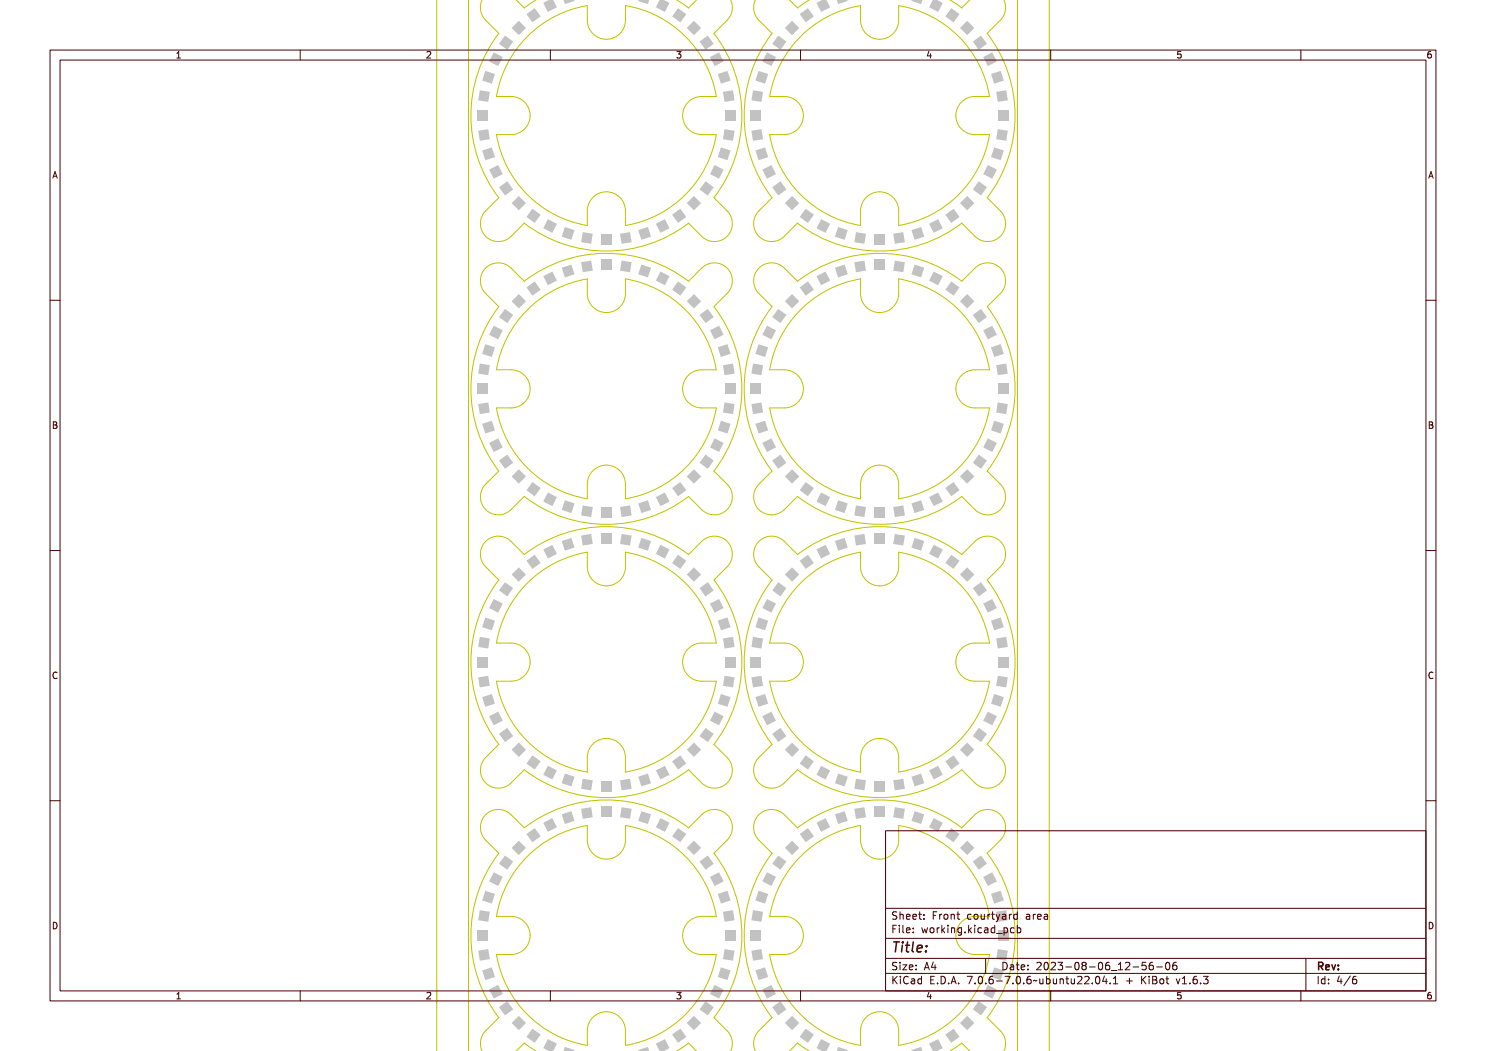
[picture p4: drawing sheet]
<svg xmlns="http://www.w3.org/2000/svg" width="297mm" height="210mm" viewBox="0 0 297 210" stroke-linecap="round" stroke-linejoin="round" font-family="sans-serif">
<defs><g id="words">
<text font-size="2.7" fill="#480000" x="178" y="190.3">Title:</text>
<g font-size="2" fill="#480000">
<text x="178" y="183.7">Sheet: Front courtyard area</text>
<text x="178" y="186.5">File: working.kicad_pcb</text>
<text x="178" y="193.9">Size: A4</text>
<text x="178" y="196.6">KiCad E.D.A. 7.0.6-7.0.6~ubuntu22.04.1 + KiBot v1.6.3</text>
<text x="200" y="193.9">Date: 2023-08-06_12-56-06</text>
<text x="263" y="196.6">Id: 4/6</text>
<text x="263" y="193.9">Rev:</text>
</g>
<g font-size="1.7" fill="#480000">
<text x="35" y="11.7">1</text>
<text x="85" y="11.7">2</text>
<text x="135" y="11.7">3</text>
<text x="185" y="11.7">4</text>
<text x="235" y="11.7">5</text>
<text x="285" y="11.7">6</text>
<text x="10.5" y="35.7">A</text>
<text x="285.5" y="35.7">A</text>
<text x="10.5" y="85.6">B</text>
<text x="285.5" y="85.6">B</text>
<text x="10.5" y="135.7">C</text>
<text x="285.5" y="135.7">C</text>
<text x="10.5" y="185.6">D</text>
<text x="285.5" y="185.6">D</text>
<text x="35" y="199.7">1</text>
<text x="85" y="199.7">2</text>
<text x="135" y="199.7">3</text>
<text x="185" y="199.7">4</text>
<text x="235" y="199.7">5</text>
<text x="285" y="199.7">6</text>
</g>
</g></defs>
<g fill="#c2c2c2">
<path d="M195.6 200.1l1.7 1.1-1.2 1.7-1.7-1.2z" fill-rule="evenodd"/>
<path d="M141 90.8l1.7 1.2-1.2 1.7-1.7-1.2z" fill-rule="evenodd"/>
<path d="M194.4 62.9l1.7-1.2 1.2 1.7-1.7 1.2z" fill-rule="evenodd"/>
<path d="M112.9 209.2l1.9 .6-.6 .3h-1.9z" fill-rule="evenodd"/>
<path d="M190.1 165.5l1.7 1.2-1.2 1.6-1.7-1.2z" fill-rule="evenodd"/>
<path d="M144.8 135l2 .3-.3 2.1-2-.4z" fill-rule="evenodd"/>
<path d="M137.3 95.2l1.4-1.4 1.4 1.4-1.4 1.4z" fill-rule="evenodd"/>
<path d="M100.9 7.1l1.7 1.2-1.2 1.7-1.7-1.2z" fill-rule="evenodd"/>
<path d="M98.7 174.3l1.8 .9-.9 1.8-1.8-.9z" fill-rule="evenodd"/>
<path d="M167.5 154.6l1.9 .6-.6 1.9-1.9-.6z" fill-rule="evenodd"/>
<path d="M135.5 110.8l1.7 1.2-1.2 1.7-1.7-1.2z" fill-rule="evenodd"/>
<path d="M106.4 205.5l1.7 1.2-1.2 1.7-1.7-1.2z" fill-rule="evenodd"/>
<path d="M199.1 18.4l2-.4 .3 2-2 .4z" fill-rule="evenodd"/>
<path d="M124.2 106.7l2 .3-.3 2-2-.3z" fill-rule="evenodd"/>
<path d="M144.9 76.7h2.1v2h-2.1z" fill-rule="evenodd"/>
<path d="M199.6 185.9h2v2h-2z" fill-rule="evenodd"/>
<path d="M120.2 101.4h2v2.1h-2z" fill-rule="evenodd"/>
<path d="M123.9 101.3l2-.3 .3 2-2 .3z" fill-rule="evenodd"/>
<path d="M95.6 80.7l2-.3 .3 2-2 .3z" fill-rule="evenodd"/>
<path d="M151 139.3l1.9-.6 .6 1.9-1.9 .6z" fill-rule="evenodd"/>
<path d="M171.1 155.6l2 .3-.3 2-2-.3z" fill-rule="evenodd"/>
<path d="M158.3 4.2l1.4 1.4-1.4 1.4-1.4-1.4z" fill-rule="evenodd"/>
<path d="M105.2 166.7l1.7-1.2 1.2 1.6-1.7 1.2z" fill-rule="evenodd"/>
<path d="M134.3 206.7l1.7-1.2 1.2 1.7-1.7 1.2z" fill-rule="evenodd"/>
<path d="M158.3 58.8l1.4 1.4-1.4 1.4-1.4-1.4z" fill-rule="evenodd"/>
<path d="M102.3 40.6l1.4-1.4 1.4 1.4-1.4 1.4z" fill-rule="evenodd"/>
<path d="M155.5 116.3l1.7 1.2-1.2 1.7-1.7-1.2z" fill-rule="evenodd"/>
<path d="M112.3 -.1h1.9l.6 .3-1.9 .6z" fill-rule="evenodd"/>
<path d="M137.3 204.4l1.4-1.4 1.4 1.4-1.4 1.5z" fill-rule="evenodd"/>
<path d="M112.3 53.5l1.9-.6 .6 1.9-1.9 .6z" fill-rule="evenodd"/>
<path d="M127.6 100.6l1.9-.6 .6 1.9-1.9 .6z" fill-rule="evenodd"/>
<path d="M106.4 150.9l1.7 1.2-1.2 1.7-1.7-1.2z" fill-rule="evenodd"/>
<path d="M191.9 169.4l1.4-1.4 1.4 1.4-1.4 1.5z" fill-rule="evenodd"/>
<path d="M199.4 80.4l2 .3-.3 2-2-.3z" fill-rule="evenodd"/>
<path d="M144.1 138.7l1.9 .6-.6 1.9-1.9-.6z" fill-rule="evenodd"/>
<path d="M194.4 8.3l1.7-1.2 1.2 1.7-1.7 1.2z" fill-rule="evenodd"/>
<path d="M142.8 196.8l1.8 .9-.9 1.8-1.8-.9z" fill-rule="evenodd"/>
<path d="M95.9 72.7l2 .3-.3 2-2-.3z" fill-rule="evenodd"/>
<path d="M102.3 95.2l1.4-1.4 1.4 1.4-1.4 1.4z" fill-rule="evenodd"/>
<path d="M150 185.9h2.1v2h-2.1z" fill-rule="evenodd"/>
<path d="M102.3 204.4l1.4-1.4 1.4 1.4-1.4 1.5z" fill-rule="evenodd"/>
<path d="M191.9 40.6l1.4-1.4 1.4 1.4-1.4 1.4z" fill-rule="evenodd"/>
<path d="M97.8 143.1l1.8-.9 .9 1.8-1.8 .9z" fill-rule="evenodd"/>
<path d="M143.5 69.4l1.9-.6 .6 1.9-1.9 .6z" fill-rule="evenodd"/>
<path d="M108.6 164.4l1.8-.9 .9 1.8-1.8 .9z" fill-rule="evenodd"/>
<path d="M150 131.3h2.1v2h-2.1z" fill-rule="evenodd"/>
<path d="M190.1 110.8l1.7 1.2-1.2 1.7-1.7-1.2z" fill-rule="evenodd"/>
<path d="M150.5 18l2 .4-.3 2-2-.4z" fill-rule="evenodd"/>
<path d="M150.5 72.7l2 .3-.3 2-2-.3z" fill-rule="evenodd"/>
<path d="M198.1 69.4l1.9-.6 .6 1.9-1.9 .6z" fill-rule="evenodd"/>
<path d="M190.1 1.6l1.7 1.2-1.2 1.7-1.7-1.2z" fill-rule="evenodd"/>
<path d="M102.3 114.8l1.4-1.4 1.4 1.4-1.4 1.4z" fill-rule="evenodd"/>
<path d="M154.3 92l1.7-1.2 1.2 1.7-1.7 1.2z" fill-rule="evenodd"/>
<path d="M171.1 46.4l2 .3-.3 2-2-.3z" fill-rule="evenodd"/>
<path d="M166.9 -.1h1.9l.6 .3-1.9 .6z" fill-rule="evenodd"/>
<path d="M112.9 100l1.9 .6-.6 1.9-1.9-.6z" fill-rule="evenodd"/>
<path d="M155.5 7.1l1.7 1.2-1.2 1.7-1.7-1.2z" fill-rule="evenodd"/>
<path d="M185.7 153.9l1.8-.9 .9 1.8-1.8 .9z" fill-rule="evenodd"/>
<path d="M158.3 148.4l1.4 1.4-1.4 1.4-1.4-1.4z" fill-rule="evenodd"/>
<path d="M144.5 73l2-.3 .3 2-2 .3z" fill-rule="evenodd"/>
<path d="M96.4 193.9l1.9-.6 .6 1.9-1.9 .6z" fill-rule="evenodd"/>
<path d="M174.8 46.8h2v2.1h-2z" fill-rule="evenodd"/>
<path d="M196.5 175.2l1.8-.9 .9 1.8-1.8 .9z" fill-rule="evenodd"/>
<path d="M199.4 189.6l2 .4-.3 2-2-.4z" fill-rule="evenodd"/>
<path d="M112.3 162.7l1.9-.6 .6 1.9-1.9 .7z" fill-rule="evenodd"/>
<path d="M109.5 43.8l1.8 .9-.9 1.8-1.8-.9z" fill-rule="evenodd"/>
<path d="M112.9 154.6l1.9 .6-.6 1.9-1.9-.6z" fill-rule="evenodd"/>
<path d="M95.4 22.1h2v2h-2z" fill-rule="evenodd"/>
<path d="M155.5 61.7l1.7 1.2-1.2 1.7-1.7-1.2z" fill-rule="evenodd"/>
<path d="M152.4 143.1l1.8-.9 .9 1.8-1.8 .9z" fill-rule="evenodd"/>
<path d="M150.2 80.7l2-.3 .3 2-2 .3z" fill-rule="evenodd"/>
<path d="M161 96.3l1.7 1.2-1.2 1.7-1.7-1.2z" fill-rule="evenodd"/>
<path d="M153.3 10.5l1.8 .9-.9 1.8-1.8-.9z" fill-rule="evenodd"/>
<path d="M144.8 80.4l2 .3-.3 2-2-.3z" fill-rule="evenodd"/>
<path d="M141 145.4l1.7 1.2-1.2 1.7-1.7-1.2z" fill-rule="evenodd"/>
<path d="M143.5 124l1.9-.6 .6 1.9-1.9 .6z" fill-rule="evenodd"/>
<path d="M193.3 93.8l1.4 1.4-1.4 1.4-1.4-1.4z" fill-rule="evenodd"/>
<path d="M150 76.7h2.1v2h-2.1z" fill-rule="evenodd"/>
<path d="M144.8 25.8l2 .3-.3 2-2-.3z" fill-rule="evenodd"/>
<path d="M120.2 161.1h2v2.1h-2z" fill-rule="evenodd"/>
<path d="M144.1 193.3l1.9 .6-.6 1.9-1.9-.6z" fill-rule="evenodd"/>
<path d="M174.8 156.1h2v2h-2z" fill-rule="evenodd"/>
<path d="M120.2 106.5h2v2.1h-2z" fill-rule="evenodd"/>
<path d="M142.8 33l1.8 .9-.9 1.8-1.8-.9z" fill-rule="evenodd"/>
<path d="M151 84.7l1.9-.6 .6 1.9-1.9 .6z" fill-rule="evenodd"/>
<path d="M103.7 58.8l1.4 1.4-1.4 1.4-1.4-1.4z" fill-rule="evenodd"/>
<path d="M194.4 172.1l1.7-1.2 1.2 1.7-1.7 1.2z" fill-rule="evenodd"/>
<path d="M97.8 88.5l1.8-.9 .9 1.8-1.8 .9z" fill-rule="evenodd"/>
<path d="M167.5 209.2l1.9 .6-.6 .3h-1.9z" fill-rule="evenodd"/>
<path d="M193.3 4.2l1.4 1.4-1.4 1.4-1.4-1.4z" fill-rule="evenodd"/>
<path d="M97 68.8l1.9 .6-.6 1.9-1.9-.6z" fill-rule="evenodd"/>
<path d="M186.6 108.9l1.8 .9-.9 1.8-1.8-.9z" fill-rule="evenodd"/>
<path d="M199.6 131.3h2v2h-2z" fill-rule="evenodd"/>
<path d="M199.1 127.6l2-.3 .3 2-2 .3z" fill-rule="evenodd"/>
<path d="M109.5 98.4l1.8 .9-.9 1.8-1.8-.9z" fill-rule="evenodd"/>
<path d="M134.3 97.5l1.7-1.2 1.2 1.7-1.7 1.2z" fill-rule="evenodd"/>
<path d="M195.6 145.4l1.7 1.2-1.2 1.7-1.7-1.2z" fill-rule="evenodd"/>
<path d="M198.7 84.1l1.9 .6-.6 1.9-1.9-.6z" fill-rule="evenodd"/>
<path d="M158.3 93.8l1.4 1.4-1.4 1.4-1.4-1.4z" fill-rule="evenodd"/>
<path d="M151.6 178l1.9 .6-.6 2-1.9-.7z" fill-rule="evenodd"/>
<path d="M139.8 172.1l1.7-1.2 1.2 1.7-1.7 1.2z" fill-rule="evenodd"/>
<path d="M199.6 22.1h2v2h-2z" fill-rule="evenodd"/>
<path d="M142.8 142.2l1.8 .9-.9 1.8-1.8-.9z" fill-rule="evenodd"/>
<path d="M190.1 56.2l1.7 1.2-1.2 1.7-1.7-1.2z" fill-rule="evenodd"/>
<path d="M141 36.2l1.7 1.2-1.2 1.7-1.7-1.2z" fill-rule="evenodd"/>
<path d="M151 193.9l1.9-.6 .6 1.9-1.9 .6z" fill-rule="evenodd"/>
<path d="M95.9 127.3l2 .3-.3 2-2-.3z" fill-rule="evenodd"/>
<path d="M124.2 161.3l2 .3-.3 2-2-.3z" fill-rule="evenodd"/>
<path d="M186.6 -.1l1.8 .7-.9 1.8-1.8-.9z" fill-rule="evenodd"/>
<path d="M152.4 88.5l1.8-.9 .9 1.8-1.8 .9z" fill-rule="evenodd"/>
<path d="M106.4 41.7l1.7 1.2-1.2 1.6-1.7-1.1z" fill-rule="evenodd"/>
<path d="M178.8 106.7l2.1 .3-.4 2-2-.3z" fill-rule="evenodd"/>
<path d="M188.9 152.1l1.7-1.2 1.2 1.7-1.7 1.2z" fill-rule="evenodd"/>
<path d="M144.5 127.6l2-.3 .3 2-2 .3z" fill-rule="evenodd"/>
<path d="M99.7 37.4l1.7-1.2 1.2 1.7-1.7 1.2z" fill-rule="evenodd"/>
<path d="M178.8 52.1l2.1 .3-.4 2-2-.3z" fill-rule="evenodd"/>
<path d="M191.9 204.4l1.4-1.4 1.4 1.4-1.4 1.5z" fill-rule="evenodd"/>
<path d="M174.8 106.5h2v2.1h-2z" fill-rule="evenodd"/>
<path d="M116.1 161.6l2.1-.3 .3 2-2 .3z" fill-rule="evenodd"/>
<path d="M198.1 124l1.9-.6 .6 1.9-1.9 .6z" fill-rule="evenodd"/>
<path d="M108.6 109.8l1.8-.9 .9 1.8-1.8 .9z" fill-rule="evenodd"/>
<path d="M144.9 22.1h2.1v2h-2.1z" fill-rule="evenodd"/>
<path d="M174.8 51.9h2v2.1h-2z" fill-rule="evenodd"/>
<path d="M143.5 14.8l1.9-.6 .6 1.9-1.9 .6z" fill-rule="evenodd"/>
<path d="M159.8 2.8l1.7-1.2 1.2 1.7-1.7 1.2z" fill-rule="evenodd"/>
<path d="M178.5 155.9l2-.3 .4 2-2.1 .3z" fill-rule="evenodd"/>
<path d="M132 -.1l1.8 .7-.9 1.8-1.8-.9z" fill-rule="evenodd"/>
<path d="M96.4 84.7l1.9-.6 .6 1.9-1.9 .6z" fill-rule="evenodd"/>
<path d="M174.8 101.4h2v2.1h-2z" fill-rule="evenodd"/>
<path d="M141 200.1l1.7 1.1-1.2 1.7-1.7-1.2z" fill-rule="evenodd"/>
<path d="M127.6 155.2l1.9-.6 .6 1.9-1.9 .6z" fill-rule="evenodd"/>
<path d="M139.8 117.5l1.7-1.2 1.2 1.7-1.7 1.2z" fill-rule="evenodd"/>
<path d="M198.1 14.8l1.9-.6 .6 1.9-1.9 .6z" fill-rule="evenodd"/>
<path d="M95.4 76.7h2v2h-2z" fill-rule="evenodd"/>
<path d="M120.2 51.9h2v2.1h-2z" fill-rule="evenodd"/>
<path d="M164.1 207.6l1.8 .9-.9 1.6-1.8-.7z" fill-rule="evenodd"/>
<path d="M108.6 .6l1.8-.7 .9 1.6-1.8 .9z" fill-rule="evenodd"/>
<path d="M132 108.9l1.8 .9-.9 1.8-1.8-.9z" fill-rule="evenodd"/>
<path d="M182.8 162.1l1.9 .6-.6 2-1.9-.7z" fill-rule="evenodd"/>
<path d="M112.9 45.4l1.9 .6-.6 1.9-1.9-.6z" fill-rule="evenodd"/>
<path d="M161 150.9l1.7 1.2-1.2 1.7-1.7-1.2z" fill-rule="evenodd"/>
<path d="M188.9 42.9l1.7-1.2 1.2 1.7-1.7 1.1z" fill-rule="evenodd"/>
<path d="M182.8 52.9l1.9 .6-.6 1.9-1.9-.6z" fill-rule="evenodd"/>
<path d="M137.3 5.6l1.4-1.4 1.4 1.4-1.4 1.4z" fill-rule="evenodd"/>
<path d="M100.9 61.7l1.7 1.2-1.2 1.7-1.7-1.2z" fill-rule="evenodd"/>
<path d="M186.6 54.3l1.8 .9-.9 1.8-1.8-.9z" fill-rule="evenodd"/>
<path d="M197.4 196.8l1.8 .9-.9 1.8-1.8-.9z" fill-rule="evenodd"/>
<path d="M144.5 182.2l2-.3 .3 2-2 .3z" fill-rule="evenodd"/>
<path d="M163.2 55.2l1.8-.9 .9 1.8-1.8 .9z" fill-rule="evenodd"/>
<path d="M144.5 18.4l2-.4 .3 2-2 .4z" fill-rule="evenodd"/>
<path d="M97.8 33.9l1.8-.9 .9 1.8-1.8 .9z" fill-rule="evenodd"/>
<path d="M100.9 116.3l1.7 1.2-1.2 1.7-1.7-1.2z" fill-rule="evenodd"/>
<path d="M127.6 .2l.6-.3h1.9l-.6 .9z" fill-rule="evenodd"/>
<path d="M131.1 99.3l1.8-.9 .9 1.8-1.8 .9z" fill-rule="evenodd"/>
<path d="M132 54.3l1.8 .9-.9 1.8-1.8-.9z" fill-rule="evenodd"/>
<path d="M182.2 155.2l1.9-.6 .6 1.9-1.9 .6z" fill-rule="evenodd"/>
<path d="M96.4 139.3l1.9-.6 .6 1.9-1.9 .6z" fill-rule="evenodd"/>
<path d="M132 163.5l1.8 .9-.9 1.8-1.8-.9z" fill-rule="evenodd"/>
<path d="M139.8 62.9l1.7-1.2 1.2 1.7-1.7 1.2z" fill-rule="evenodd"/>
<path d="M135.5 1.6l1.7 1.2-1.2 1.7-1.7-1.2z" fill-rule="evenodd"/>
<path d="M188.9 206.7l1.7-1.2 1.2 1.7-1.7 1.2z" fill-rule="evenodd"/>
<path d="M102.3 169.4l1.4-1.4 1.4 1.4-1.4 1.5z" fill-rule="evenodd"/>
<path d="M195.6 90.8l1.7 1.2-1.2 1.7-1.7-1.2z" fill-rule="evenodd"/>
<path d="M116.5 101l2 .3-.3 2-2.1-.3z" fill-rule="evenodd"/>
<path d="M105.2 2.8l1.7-1.2 1.2 1.7-1.7 1.2z" fill-rule="evenodd"/>
<path d="M199.6 76.7h2v2h-2z" fill-rule="evenodd"/>
<path d="M155.5 170.9l1.7 1.2-1.2 1.7-1.7-1.2z" fill-rule="evenodd"/>
<path d="M137.3 114.8l1.4-1.4 1.4 1.4-1.4 1.4z" fill-rule="evenodd"/>
<path d="M150.5 181.9l2 .3-.3 2-2-.3z" fill-rule="evenodd"/>
<path d="M185.7 208.5l1.8-.9 .9 1.8-1.8 .7z" fill-rule="evenodd"/>
<path d="M198.7 29.5l1.9 .6-.6 1.9-1.9-.6z" fill-rule="evenodd"/>
<path d="M116.1 52.4l2.1-.3 .3 2-2 .3z" fill-rule="evenodd"/>
<path d="M163.2 164.4l1.8-.9 .9 1.8-1.8 .9z" fill-rule="evenodd"/>
<path d="M159.8 112l1.7-1.2 1.2 1.7-1.7 1.2z" fill-rule="evenodd"/>
<path d="M150 22.1h2.1v2h-2.1z" fill-rule="evenodd"/>
<path d="M170.8 107l2-.3 .3 2-2 .3z" fill-rule="evenodd"/>
<path d="M144.1 84.1l1.9 .6-.6 1.9-1.9-.6z" fill-rule="evenodd"/>
<path d="M193.3 148.4l1.4 1.4-1.4 1.4-1.4-1.4z" fill-rule="evenodd"/>
<path d="M153.3 119.7l1.8 .9-.9 1.8-1.8-.9z" fill-rule="evenodd"/>
<path d="M102.3 5.6l1.4-1.4 1.4 1.4-1.4 1.4z" fill-rule="evenodd"/>
<path d="M163.2 109.8l1.8-.9 .9 1.8-1.8 .9z" fill-rule="evenodd"/>
<path d="M99.7 92l1.7-1.2 1.2 1.7-1.7 1.2z" fill-rule="evenodd"/>
<path d="M196.5 120.6l1.8-.9 .9 1.8-1.8 .9z" fill-rule="evenodd"/>
<path d="M167.5 100l1.9 .6-.6 1.9-1.9-.6z" fill-rule="evenodd"/>
<path d="M95.4 131.3h2v2h-2z" fill-rule="evenodd"/>
<path d="M198.7 193.3l1.9 .6-.6 1.9-1.9-.6z" fill-rule="evenodd"/>
<path d="M123.9 155.9l2-.3 .3 2-2 .3z" fill-rule="evenodd"/>
<path d="M98.7 10.5l1.8 .9-.9 1.8-1.8-.9z" fill-rule="evenodd"/>
<path d="M178.5 101.3l2-.3 .4 2-2.1 .3z" fill-rule="evenodd"/>
<path d="M137.3 40.6l1.4-1.4 1.4 1.4-1.4 1.4z" fill-rule="evenodd"/>
<path d="M141.9 66l1.8-.9 .9 1.8-1.8 .9z" fill-rule="evenodd"/>
<path d="M98.7 119.7l1.8 .9-.9 1.8-1.8-.9z" fill-rule="evenodd"/>
<path d="M154.3 37.4l1.7-1.2 1.2 1.7-1.7 1.2z" fill-rule="evenodd"/>
<path d="M141.9 11.4l1.8-.9 .9 1.8-1.8 .9z" fill-rule="evenodd"/>
<path d="M182.2 100.6l1.9-.6 .6 1.9-1.9 .6z" fill-rule="evenodd"/>
<path d="M174.8 161.1h2v2.1h-2z" fill-rule="evenodd"/>
<path d="M105.2 112l1.7-1.2 1.2 1.7-1.7 1.2z" fill-rule="evenodd"/>
<path d="M196.5 66l1.8-.9 .9 1.8-1.8 .9z" fill-rule="evenodd"/>
<path d="M137.3 169.4l1.4-1.4 1.4 1.4-1.4 1.5z" fill-rule="evenodd"/>
<path d="M95.6 26.1l2-.3 .3 2-2 .3z" fill-rule="evenodd"/>
<path d="M178.5 46.7l2-.3 .4 2-2.1 .3z" fill-rule="evenodd"/>
<path d="M109.5 207.6l1.8 .9-.9 1.6-1.8-.7z" fill-rule="evenodd"/>
<path d="M198.1 178.6l1.9-.6 .6 1.9-1.9 .7z" fill-rule="evenodd"/>
<path d="M159.8 166.7l1.7-1.2 1.2 1.6-1.7 1.2z" fill-rule="evenodd"/>
<path d="M167.5 45.4l1.9 .6-.6 1.9-1.9-.6z" fill-rule="evenodd"/>
<path d="M166.9 162.7l1.9-.6 .6 1.9-1.9 .7z" fill-rule="evenodd"/>
<path d="M161 41.7l1.7 1.2-1.2 1.6-1.7-1.1z" fill-rule="evenodd"/>
<path d="M166.9 108.1l1.9-.6 .6 1.9-1.9 .6z" fill-rule="evenodd"/>
<path d="M194.4 117.5l1.7-1.2 1.2 1.7-1.7 1.2z" fill-rule="evenodd"/>
<path d="M164.1 153l1.8 .9-.9 1.8-1.8-.9z" fill-rule="evenodd"/>
<path d="M137.3 149.8l1.4-1.4 1.4 1.4-1.4 1.4z" fill-rule="evenodd"/>
<path d="M128.2 107.5l1.9 .6-.6 1.9-1.9-.6z" fill-rule="evenodd"/>
<path d="M150.2 135.3l2-.3 .3 2-2 .4z" fill-rule="evenodd"/>
<path d="M150.5 127.3l2 .3-.3 2-2-.3z" fill-rule="evenodd"/>
<path d="M138.7 58.8l1.4 1.4-1.4 1.4-1.4-1.4z" fill-rule="evenodd"/>
<path d="M109.5 153l1.8 .9-.9 1.8-1.8-.9z" fill-rule="evenodd"/>
<path d="M197.4 33l1.8 .9-.9 1.8-1.8-.9z" fill-rule="evenodd"/>
<path d="M144.1 29.5l1.9 .6-.6 1.9-1.9-.6z" fill-rule="evenodd"/>
<path d="M161 205.5l1.7 1.2-1.2 1.7-1.7-1.2z" fill-rule="evenodd"/>
<path d="M170.8 52.4l2-.3 .3 2-2 .3z" fill-rule="evenodd"/>
<path d="M199.4 25.8l2 .3-.3 2-2-.3z" fill-rule="evenodd"/>
<path d="M198.7 138.7l1.9 .6-.6 1.9-1.9-.6z" fill-rule="evenodd"/>
<path d="M99.7 146.6l1.7-1.2 1.2 1.7-1.7 1.2z" fill-rule="evenodd"/>
<path d="M98.7 65.1l1.8 .9-.9 1.8-1.8-.9z" fill-rule="evenodd"/>
<path d="M164.1 43.8l1.8 .9-.9 1.8-1.8-.9z" fill-rule="evenodd"/>
<path d="M144.8 189.6l2 .4-.3 2-2-.4z" fill-rule="evenodd"/>
<path d="M96.4 30.1l1.9-.6 .6 1.9-1.9 .6z" fill-rule="evenodd"/>
<path d="M97 123.4l1.9 .6-.6 1.9-1.9-.6z" fill-rule="evenodd"/>
<path d="M143.5 178.6l1.9-.6 .6 1.9-1.9 .7z" fill-rule="evenodd"/>
<path d="M127.6 46l1.9-.6 .6 1.9-1.9 .6z" fill-rule="evenodd"/>
<path d="M163.2 .6l1.8-.7 .9 1.6-1.8 .9z" fill-rule="evenodd"/>
<path d="M153.3 174.3l1.8 .9-.9 1.8-1.8-.9z" fill-rule="evenodd"/>
<path d="M142.8 87.6l1.8 .9-.9 1.8-1.8-.9z" fill-rule="evenodd"/>
<path d="M134.3 42.9l1.7-1.2 1.2 1.7-1.7 1.1z" fill-rule="evenodd"/>
<path d="M193.3 113.4l1.4 1.4-1.4 1.4-1.4-1.4z" fill-rule="evenodd"/>
<path d="M106.4 96.3l1.7 1.2-1.2 1.7-1.7-1.2z" fill-rule="evenodd"/>
<path d="M128.2 162.1l1.9 .6-.6 2-1.9-.7z" fill-rule="evenodd"/>
<path d="M112.3 108.1l1.9-.6 .6 1.9-1.9 .6z" fill-rule="evenodd"/>
<path d="M159.8 57.4l1.7-1.2 1.2 1.7-1.7 1.2z" fill-rule="evenodd"/>
<path d="M105.2 57.4l1.7-1.2 1.2 1.7-1.7 1.2z" fill-rule="evenodd"/>
<path d="M166.9 53.5l1.9-.6 .6 1.9-1.9 .6z" fill-rule="evenodd"/>
<path d="M131.1 44.7l1.8-.9 .9 1.8-1.8 .9z" fill-rule="evenodd"/>
<path d="M134.3 152.1l1.7-1.2 1.2 1.7-1.7 1.2z" fill-rule="evenodd"/>
<path d="M199.1 73l2-.3 .3 2-2 .3z" fill-rule="evenodd"/>
<path d="M195.6 36.2l1.7 1.2-1.2 1.7-1.7-1.2z" fill-rule="evenodd"/>
<path d="M135.5 56.2l1.7 1.2-1.2 1.7-1.7-1.2z" fill-rule="evenodd"/>
<path d="M182.2 209.8l1.9-.6 .6 .9h-1.9z" fill-rule="evenodd"/>
<path d="M170.8 161.6l2-.3 .3 2-2 .3z" fill-rule="evenodd"/>
<path d="M99.7 201.2l1.7-1.1 1.2 1.6-1.7 1.2z" fill-rule="evenodd"/>
<path d="M154.3 146.6l1.7-1.2 1.2 1.7-1.7 1.2z" fill-rule="evenodd"/>
<path d="M124.2 52.1l2 .3-.3 2-2-.3z" fill-rule="evenodd"/>
<path d="M158.3 113.4l1.4 1.4-1.4 1.4-1.4-1.4z" fill-rule="evenodd"/>
<path d="M123.9 46.7l2-.3 .3 2-2 .3z" fill-rule="evenodd"/>
<path d="M186.6 163.5l1.8 .9-.9 1.8-1.8-.9z" fill-rule="evenodd"/>
<path d="M171.1 101l2 .3-.3 2-2-.3z" fill-rule="evenodd"/>
<path d="M141.9 175.2l1.8-.9 .9 1.8-1.8 .9z" fill-rule="evenodd"/>
<path d="M156.9 169.4l1.4-1.4 1.4 1.4-1.4 1.5z" fill-rule="evenodd"/>
<path d="M135.5 165.5l1.7 1.2-1.2 1.6-1.7-1.2z" fill-rule="evenodd"/>
<path d="M95.4 185.9h2v2h-2z" fill-rule="evenodd"/>
<path d="M116.5 155.6l2 .3-.3 2-2.1-.3z" fill-rule="evenodd"/>
<path d="M154.3 201.2l1.7-1.1 1.2 1.6-1.7 1.2z" fill-rule="evenodd"/>
<path d="M199.4 135l2 .3-.3 2.1-2-.4z" fill-rule="evenodd"/>
<path d="M108.6 55.2l1.8-.9 .9 1.8-1.8 .9z" fill-rule="evenodd"/>
<path d="M144.9 131.3h2.1v2h-2.1z" fill-rule="evenodd"/>
<path d="M120.2 156.1h2v2h-2z" fill-rule="evenodd"/>
<path d="M152.4 197.7l1.8-.9 .9 1.8-1.8 .9z" fill-rule="evenodd"/>
<path d="M97 14.2l1.9 .6-.6 1.9-1.9-.6z" fill-rule="evenodd"/>
<path d="M131.1 153.9l1.8-.9 .9 1.8-1.8 .9z" fill-rule="evenodd"/>
<path d="M151.6 68.8l1.9 .6-.6 1.9-1.9-.6z" fill-rule="evenodd"/>
<path d="M151.6 123.4l1.9 .6-.6 1.9-1.9-.6z" fill-rule="evenodd"/>
<path d="M150.2 190l2-.4 .3 2-2 .4z" fill-rule="evenodd"/>
<path d="M102.3 149.8l1.4-1.4 1.4 1.4-1.4 1.4z" fill-rule="evenodd"/>
<path d="M182.2 .2l.6-.3h1.9l-.6 .9z" fill-rule="evenodd"/>
<path d="M197.4 87.6l1.8 .9-.9 1.8-1.8-.9z" fill-rule="evenodd"/>
<path d="M127.6 209.8l1.9-.6 .6 .9h-1.9z" fill-rule="evenodd"/>
<path d="M100.9 170.9l1.7 1.2-1.2 1.7-1.7-1.2z" fill-rule="evenodd"/>
<path d="M95.9 181.9l2 .3-.3 2-2-.3z" fill-rule="evenodd"/>
<path d="M116.5 46.4l2 .3-.3 2-2.1-.3z" fill-rule="evenodd"/>
<path d="M131.1 208.5l1.8-.9 .9 1.8-1.8 .7z" fill-rule="evenodd"/>
<path d="M182.8 107.5l1.9 .6-.6 1.9-1.9-.6z" fill-rule="evenodd"/>
<path d="M95.6 190l2-.4 .3 2-2 .4z" fill-rule="evenodd"/>
<path d="M95.9 18l2 .4-.3 2-2-.4z" fill-rule="evenodd"/>
<path d="M95.6 135.3l2-.3 .3 2-2 .4z" fill-rule="evenodd"/>
<path d="M185.7 99.3l1.8-.9 .9 1.8-1.8 .9z" fill-rule="evenodd"/>
<path d="M158.3 39.2l1.4 1.4-1.4 1.4-1.4-1.4z" fill-rule="evenodd"/>
<path d="M128.2 52.9l1.9 .6-.6 1.9-1.9-.6z" fill-rule="evenodd"/>
<path d="M182.2 46l1.9-.6 .6 1.9-1.9 .6z" fill-rule="evenodd"/>
<path d="M185.7 44.7l1.8-.9 .9 1.8-1.8 .9z" fill-rule="evenodd"/>
<path d="M153.3 65.1l1.8 .9-.9 1.8-1.8-.9z" fill-rule="evenodd"/>
<path d="M97.8 197.7l1.8-.9 .9 1.8-1.8 .9z" fill-rule="evenodd"/>
<path d="M150.2 26.1l2-.3 .3 2-2 .3z" fill-rule="evenodd"/>
<path d="M178.8 161.3l2.1 .3-.4 2-2-.3z" fill-rule="evenodd"/>
<path d="M197.4 142.2l1.8 .9-.9 1.8-1.8-.9z" fill-rule="evenodd"/>
<path d="M97 178l1.9 .6-.6 2-1.9-.7z" fill-rule="evenodd"/>
<path d="M116.1 107l2.1-.3 .3 2-2 .3z" fill-rule="evenodd"/>
<path d="M151.6 14.2l1.9 .6-.6 1.9-1.9-.6z" fill-rule="evenodd"/>
<path d="M193.3 58.8l1.4 1.4-1.4 1.4-1.4-1.4z" fill-rule="evenodd"/>
<path d="M144.9 185.9h2.1v2h-2.1z" fill-rule="evenodd"/>
<path d="M158.3 203l1.4 1.4-1.4 1.5-1.4-1.5z" fill-rule="evenodd"/>
<path d="M196.5 11.4l1.8-.9 .9 1.8-1.8 .9z" fill-rule="evenodd"/>
<path d="M141.9 120.6l1.8-.9 .9 1.8-1.8 .9z" fill-rule="evenodd"/>
<path d="M164.1 98.4l1.8 .9-.9 1.8-1.8-.9z" fill-rule="evenodd"/>
<path d="M151 30.1l1.9-.6 .6 1.9-1.9 .6z" fill-rule="evenodd"/>
<path d="M120.2 46.8h2v2.1h-2z" fill-rule="evenodd"/>
<path d="M139.8 8.3l1.7-1.2 1.2 1.7-1.7 1.2z" fill-rule="evenodd"/>
<path d="M152.4 33.9l1.8-.9 .9 1.8-1.8 .9z" fill-rule="evenodd"/>
<path d="M188.9 97.5l1.7-1.2 1.2 1.7-1.7 1.2z" fill-rule="evenodd"/>
</g>
<g fill="none" stroke="#c2c200" stroke-width=".2">
<path d="M87.3 -.1v210.2M93.6 -.1v210.2M96.4 0a3.5 3.5 0 0 0 .7 4l2.6 2.7a27 27 0 0 0 0 32.8l-2.6 2.6a3.6 3.6 0 0 0 0 5.1 3.6 3.6 0 0 0 5 0l2.7-2.6a27 27 0 0 0 32.8 0l2.6 2.6a3.6 3.6 0 0 0 5.1 0 3.6 3.6 0 0 0 0-5.1l-2.6-2.6a27 27 0 0 0 0-32.8l2.6-2.7a3.6 3.6 0 0 0 .7-4M103.1 -.1l1.7 1.7 2.4-1.6M139.3 -.1l-1.7 1.7-2.4-1.6M151 0a3.5 3.5 0 0 0 .7 4l2.6 2.7a27 27 0 0 0 0 32.8l-2.6 2.6a3.6 3.6 0 0 0 0 5.1 3.6 3.6 0 0 0 5.1 0l2.6-2.6a27 27 0 0 0 32.8 0l2.7 2.6a3.6 3.6 0 0 0 5 0 3.6 3.6 0 0 0 0-5.1l-2.6-2.6a27 27 0 0 0 0-32.8l2.6-2.7a3.6 3.6 0 0 0 .7-4M157.7 -.1l1.7 1.7 2.4-1.6M193.9 -.1l-1.7 1.7-2.4-1.6M203.4 -.1v210.2M209.7 -.1v210.2M106 6.7a22.1 22.1 0 0 1 11.4-5.6v2.9a3.8 3.8 0 0 0 3.8 3.8 3.8 3.8 0 0 0 3.8-3.8v-2.9a22.1 22.1 0 0 1 18.2 18.2h-3a3.8 3.8 0 0 0-3.8 3.8 3.8 3.8 0 0 0 3.8 3.8h3a22.1 22.1 0 0 1-18.2 18.2v-3a3.8 3.8 0 0 0-3.8-3.8 3.8 3.8 0 0 0-3.8 3.8v3a22.1 22.1 0 0 1-18.2-18.2h2.9a3.8 3.8 0 0 0 3.9-3.8 3.8 3.8 0 0 0-3.9-3.8h-2.9a22.1 22.1 0 0 1 6.8-12.6zM160.6 6.7a22.1 22.1 0 0 1 11.4-5.6v2.9a3.8 3.8 0 0 0 3.8 3.8 3.8 3.8 0 0 0 3.8-3.8v-2.9a22.1 22.1 0 0 1 18.2 18.2h-2.9a3.8 3.8 0 0 0-3.9 3.8 3.8 3.8 0 0 0 3.9 3.8h2.9a22.1 22.1 0 0 1-18.2 18.2v-3a3.8 3.8 0 0 0-3.8-3.8 3.8 3.8 0 0 0-3.8 3.8v3a22.1 22.1 0 0 1-18.2-18.2h3a3.8 3.8 0 0 0 3.8-3.8 3.8 3.8 0 0 0-3.8-3.8h-3a22.1 22.1 0 0 1 6.8-12.6z"/>
<path d="M97.1 53.6a3.6 3.6 0 0 1 5 0l2.7 2.6a27 27 0 0 1 32.8 0l2.6-2.6a3.6 3.6 0 0 1 5.1 0 3.6 3.6 0 0 1 0 5l-2.6 2.7a27 27 0 0 1 0 32.8l2.6 2.6a3.6 3.6 0 0 1 0 5.1 3.6 3.6 0 0 1-5.1 0l-2.6-2.6a27 27 0 0 1-32.8 0l-2.7 2.6a3.6 3.6 0 0 1-5 0 3.6 3.6 0 0 1 0-5.1l2.6-2.6a27 27 0 0 1 0-32.8l-2.6-2.7a3.6 3.6 0 0 1 0-5zM151.7 53.6a3.6 3.6 0 0 1 5.1 0l2.6 2.6a27 27 0 0 1 32.8 0l2.7-2.6a3.6 3.6 0 0 1 5 0 3.6 3.6 0 0 1 0 5l-2.6 2.7a27 27 0 0 1 0 32.8l2.6 2.6a3.6 3.6 0 0 1 0 5.1 3.6 3.6 0 0 1-5 0l-2.7-2.6a27 27 0 0 1-32.8 0l-2.6 2.6a3.6 3.6 0 0 1-5.1 0 3.6 3.6 0 0 1 0-5.1l2.6-2.6a27 27 0 0 1 0-32.8l-2.6-2.7a3.6 3.6 0 0 1 0-5zM106 61.3a22.1 22.1 0 0 1 11.4-5.6v2.9a3.8 3.8 0 0 0 3.8 3.9 3.8 3.8 0 0 0 3.8-3.9v-2.9a22.1 22.1 0 0 1 18.2 18.2h-3a3.8 3.8 0 0 0-3.8 3.8 3.8 3.8 0 0 0 3.8 3.8h3a22.1 22.1 0 0 1-18.2 18.2v-3a3.8 3.8 0 0 0-3.8-3.8 3.8 3.8 0 0 0-3.8 3.8v3a22.1 22.1 0 0 1-18.2-18.2h2.9a3.8 3.8 0 0 0 3.9-3.8 3.8 3.8 0 0 0-3.9-3.8h-2.9a22.1 22.1 0 0 1 6.8-12.6zM159.5 62.5a22.1 22.1 0 0 1 12.5-6.8v2.9a3.8 3.8 0 0 0 3.8 3.9 3.8 3.8 0 0 0 3.8-3.9v-2.9a22.1 22.1 0 0 1 18.2 18.2h-2.9a3.8 3.8 0 0 0-3.9 3.8 3.8 3.8 0 0 0 3.9 3.8h2.9a22.1 22.1 0 0 1-18.2 18.2v-3a3.8 3.8 0 0 0-3.8-3.8 3.8 3.8 0 0 0-3.8 3.8v3a22.1 22.1 0 0 1-18.2-18.2h3a3.8 3.8 0 0 0 3.8-3.8 3.8 3.8 0 0 0-3.8-3.8h-3a22.1 22.1 0 0 1 5.7-11.4zM97.1 108.2a3.6 3.6 0 0 1 5 0l2.7 2.6a27 27 0 0 1 32.8 0l2.6-2.6a3.6 3.6 0 0 1 5.1 0 3.6 3.6 0 0 1 0 5.1l-2.6 2.6a27 27 0 0 1 0 32.8l2.6 2.7a3.6 3.6 0 0 1 0 5 3.6 3.6 0 0 1-5.1 0l-2.6-2.6a27 27 0 0 1-32.8 0l-2.7 2.6a3.6 3.6 0 0 1-5 0 3.6 3.6 0 0 1 0-5l2.6-2.7a27 27 0 0 1 0-32.8l-2.6-2.6a3.6 3.6 0 0 1 0-5.1zM104.8 117.1a22.1 22.1 0 0 1 12.6-6.8v3a3.8 3.8 0 0 0 3.8 3.8 3.8 3.8 0 0 0 3.8-3.8v-3a22.1 22.1 0 0 1 18.2 18.2h-3a3.8 3.8 0 0 0-3.8 3.8 3.8 3.8 0 0 0 3.8 3.8h3a22.1 22.1 0 0 1-18.2 18.2v-2.9a3.8 3.8 0 0 0-3.8-3.9 3.8 3.8 0 0 0-3.8 3.9v2.9a22.1 22.1 0 0 1-18.2-18.2h2.9a3.8 3.8 0 0 0 3.9-3.8 3.8 3.8 0 0 0-3.9-3.8h-2.9a22.1 22.1 0 0 1 5.6-11.4zM151.7 108.2a3.6 3.6 0 0 1 5.1 0l2.6 2.6a27 27 0 0 1 32.8 0l2.7-2.6a3.6 3.6 0 0 1 5 0 3.6 3.6 0 0 1 0 5.1l-2.6 2.6a27 27 0 0 1 0 32.8l2.6 2.7a3.6 3.6 0 0 1 0 5 3.6 3.6 0 0 1-5 0l-2.7-2.6a27 27 0 0 1-32.8 0l-2.6 2.6a3.6 3.6 0 0 1-5.1 0 3.6 3.6 0 0 1 0-5l2.6-2.7a27 27 0 0 1 0-32.8l-2.6-2.6a3.6 3.6 0 0 1 0-5.1zM159.5 117.1a22.1 22.1 0 0 1 12.5-6.8v3a3.8 3.8 0 0 0 3.8 3.8 3.8 3.8 0 0 0 3.8-3.8v-3a22.1 22.1 0 0 1 18.2 18.2h-2.9a3.8 3.8 0 0 0-3.9 3.8 3.8 3.8 0 0 0 3.9 3.8h2.9a22.1 22.1 0 0 1-18.2 18.2v-2.9a3.8 3.8 0 0 0-3.8-3.9 3.8 3.8 0 0 0-3.8 3.9v2.9a22.1 22.1 0 0 1-18.2-18.2h3a3.8 3.8 0 0 0 3.8-3.8 3.8 3.8 0 0 0-3.8-3.8h-3a22.1 22.1 0 0 1 5.7-11.4zM106 170.6a22.1 22.1 0 0 1 11.4-5.7v3a3.8 3.8 0 0 0 3.8 3.8 3.8 3.8 0 0 0 3.8-3.8v-3a22.1 22.1 0 0 1 18.2 18.2h-3a3.8 3.8 0 0 0-3.8 3.8 3.8 3.8 0 0 0 3.8 3.8h3a22.1 22.1 0 0 1-18.2 18.2v-2.9a3.8 3.8 0 0 0-3.8-3.8 3.8 3.8 0 0 0-3.8 3.8v2.9a22.1 22.1 0 0 1-18.2-18.2h2.9a3.8 3.8 0 0 0 3.9-3.8 3.8 3.8 0 0 0-3.9-3.8h-2.9a22.1 22.1 0 0 1 6.8-12.5zM194.9 183.1a3.8 3.8 0 0 0-3.9 3.8 3.8 3.8 0 0 0 3.9 3.8h2.9a22.1 22.1 0 0 1-18.2 18.2v-2.9a3.8 3.8 0 0 0-3.8-3.8 3.8 3.8 0 0 0-3.8 3.8v2.9a22.1 22.1 0 0 1-18.2-18.2h3a3.8 3.8 0 0 0 3.8-3.8 3.8 3.8 0 0 0-3.8-3.8h-3a22.1 22.1 0 0 1 18.2-18.2v3a3.8 3.8 0 0 0 3.8 3.8 3.8 3.8 0 0 0 3.8-3.8v-3a22.1 22.1 0 0 1 18.2 18.2M96.4 210.1a3.5 3.5 0 0 1 .7-4.1l2.6-2.7a27 27 0 0 1 0-32.8l-2.6-2.6a3.6 3.6 0 0 1 0-5.1 3.6 3.6 0 0 1 5 0l2.7 2.6a27 27 0 0 1 32.8 0l2.6-2.6a3.6 3.6 0 0 1 5.1 0 3.6 3.6 0 0 1 0 5.1l-2.6 2.6a27 27 0 0 1 0 32.8l2.6 2.7a3.6 3.6 0 0 1 .7 4.1M103.1 210.1l1.7-1.7 2.4 1.7"/>
<path d="M135.2 210.1l2.4-1.7 1.7 1.7M151 210.1a3.5 3.5 0 0 1 .7-4.1l2.6-2.7a27 27 0 0 1 0-32.8l-2.6-2.6a3.6 3.6 0 0 1 0-5.1 3.6 3.6 0 0 1 5.1 0l2.6 2.6a27 27 0 0 1 32.8 0l2.7-2.6a3.6 3.6 0 0 1 5 0 3.6 3.6 0 0 1 0 5.1l-2.6 2.6a27 27 0 0 1 0 32.8l2.6 2.7a3.6 3.6 0 0 1 .7 4.1M157.7 210.1l1.7-1.7 2.4 1.7M189.8 210.1l2.4-1.7 1.7 1.7"/>
</g>
<g fill="none" stroke="#480000" stroke-width=".2">
<path d="M10 10h277v190h-277zM12 12h273v186h-273zM60 10v2M110 10v2M160 10v2M210 10v2M260 10v2M10 60h2M285 60h2M10 110h2M285 110h2M10 160h2"/>
<path d="M285 160h2M177 166h108v32h-108zM60 198v2M110 198v2M160 198v2M177 181.5h108M177 187.5h108M177 191.5h108M177 194.5h108M178.1 195.2h.2v.6l.6-.6h.3l-.6 .6 .6 .8h-.2l-.5-.7-.2 .2v.5h-.2zM178.2 185h.9v.2h-.7v.4h.6v.2h-.6v.7h-.2zM178.3 182.4l.5-.1h.2v.2a.31 .31 0 0 0-.5-.1 .31 .31 0 0 0 0 .5 .5 .5 0 0 1 .6 .6 .5 .5 0 0 1-.8 .2l-.1-.2a.34 .34 0 0 0 .4 .1 .34 .34 0 0 0 .1-.5 .47 .47 0 0 1-.5-.2 .47 .47 0 0 1 .1-.5z"/>
<path d="M178.3 192.5l.5-.1h.2v.2a.31 .31 0 0 0-.5-.1 .31 .31 0 0 0 0 .5 .5 .5 0 0 1 .6 .6 .5 .5 0 0 1-.8 .2l-.1-.2a.34 .34 0 0 0 .4 .1 .34 .34 0 0 0 .1-.5 .47 .47 0 0 1-.5-.2 .47 .47 0 0 1 .1-.5zM179.4 182.2h.2v.6a.35 .35 0 0 1 .4-.1 .35 .35 0 0 1 .2 .4v.6h-.2v-.8h-.4v.8h-.2zM179.5 185.4h.4v.9h.4v.2h-.9v-.2h.3v-.8h-.2zM179.5 192.8h.4v.9h.4v.1h-.9v-.1h.3v-.8h-.2zM179.5 195.6h.4v.9h.4v.1h-.9v-.1h.3v-.8h-.2zM179.7 184.9h.2v.3h-.2zM179.7 192.3h.2v.3h-.2zM179.7 195.1h.2v.3h-.2zM180.6 184.9h.4v1.3l.4 .1v.2l-.5-.2v-1.2h-.3zM180.6 192.8h.8l-.6 .9h.6v.1h-.8l.6-.9h-.6zM180.7 182.8l.1-.1a.49 .49 0 0 1 .5 0 .49 .49 0 0 1 .2 .5h-.8a.42 .42 0 0 0 .3 .4 .42 .42 0 0 0 .4-.1 .47 .47 0 0 1-.4 .3 .47 .47 0 0 1-.4-.3zM180.7 195.4a.4 .4 0 0 1 .4-.3 .4 .4 0 0 1 .4 .3 .56 .56 0 0 0-.8 .4 .56 .56 0 0 0 .5 .7l.3-.1a.43 .43 0 0 1-.5 .3 .43 .43 0 0 1-.4-.4v-.6z"/>
<path d="M180.8 182.9l.4-.1 .1 .3h-.6zM181.8 195.6l.3-.1a.43 .43 0 0 1 .5 .5v.6h-.1v-.1a.38 .38 0 0 1-.5 .2 .38 .38 0 0 1-.2-.5 .38 .38 0 0 1 .4-.2h.3a.35 .35 0 0 0-.3-.4 .35 .35 0 0 0-.4 .2zM181.9 182.8l.1-.1a.49 .49 0 0 1 .5 0 .49 .49 0 0 1 .2 .5h-.8a.42 .42 0 0 0 .3 .4 .42 .42 0 0 0 .5-.1 .47 .47 0 0 1-.5 .3 .47 .47 0 0 1-.4-.3zM181.9 185.5l.1-.1a.49 .49 0 0 1 .5 0 .49 .49 0 0 1 .2 .5h-.8a.42 .42 0 0 0 .3 .4 .42 .42 0 0 0 .5-.1 .47 .47 0 0 1-.5 .3 .47 .47 0 0 1-.4-.3zM181.9 192.9l.1-.1a.49 .49 0 0 1 .5 0 .49 .49 0 0 1 .2 .5h-.8a.42 .42 0 0 0 .3 .4 .42 .42 0 0 0 .5-.1 .47 .47 0 0 1-.5 .3 .47 .47 0 0 1-.4-.3zM182 196.2l.5-.1a.31 .31 0 0 1-.2 .4 .31 .31 0 0 1-.4-.1zM182 182.9l.4-.1 .1 .3h-.6zM182 185.6l.4-.1 .1 .3h-.6zM182 193l.4-.1 .1 .3h-.6zM183 195.7l.4-.2 .2 .2v-.6h.2v1.5h-.2v-.1a.42 .42 0 0 1-.5 .1 .42 .42 0 0 1-.2-.5zM183.2 195.8l.1-.1a.4 .4 0 0 1 .3 .4 .4 .4 0 0 1-.3 .4l-.2-.2zM183.2 182.3h.2v.4h.4v.1h-.4v.7l.4 .1v.1h-.4l-.1-.1-.1-.8h-.3v-.1h.3z"/>
<path d="M183.3 185.4h.2v.3h-.2zM183.3 186.2h.2v.3h-.2zM183.3 192.8h.2v.3h-.2zM183.3 193.6h.2v.2h-.2zM184.5 182.7h.2v.3h-.2zM184.5 183.5h.2v.2h-.2zM185.2 185.4h.2l.2 .8 .1-.5h.2l.2 .5 .1-.8h.2l-.2 1.1h-.2l-.2-.7-.2 .7h-.1zM185.4 195.2h.9v.2h-.7v.4h.6v.2h-.6v.5h.7v.1h-.9zM185.7 192.4h.2l.5 1.4h-.2l-.1-.3h-.5l-.1 .3h-.2zM185.8 192.6l.2 .7h-.4zM186.6 182.3h.9v.2h-.7v.4h.6v.2h-.6v.6h-.2zM186.8 185.6l.1-.1a.39 .39 0 0 1 .4 .4 .39 .39 0 0 1-.4 .4l-.1-.2z"/>
<path d="M186.9 196.4h.2v.2h-.2zM187.1 192.4h.2v.9h.2v.2h-.2v.3h-.2v-.3h-.6zM187.1 192.6v.7h-.4zM187.8 195.2a.76 .76 0 0 1 .9 .7 .76 .76 0 0 1-.9 .7zM188 195.4a.57 .57 0 0 1 .5 .5 .57 .57 0 0 1-.5 .6zM188 182.7h.2v.2v-.1a.29 .29 0 0 1 .3-.2 .29 .29 0 0 1 .3 .3 .37 .37 0 0 0-.5-.1 .37 .37 0 0 0-.1 .4v.5h-.2zM188 185.4h.2v.2v-.1a.29 .29 0 0 1 .3-.2 .29 .29 0 0 1 .3 .3 .37 .37 0 0 0-.5-.1 .37 .37 0 0 0-.1 .4v.6h-.2zM189.1 184.9h.1v.9l.5-.4h.2l-.4 .4 .5 .7h-.2l-.4-.6-.2 .1v.5h-.1zM189.2 182.9l.1-.1a.39 .39 0 0 1 .4 .4 .39 .39 0 0 1-.4 .4l-.1-.2zM189.3 196.4h.3v.2h-.3zM190.2 182.7h.2v.1a.35 .35 0 0 1 .4-.1 .35 .35 0 0 1 .3 .4v.6h-.2l-.1-.8h-.3l-.1 .8h-.2zM190.3 185.4h.4v.9h.4v.2h-.9v-.2h.4v-.8h-.3z"/>
<path d="M190.5 195.2h.3l.4 1.4h-.2l-.1-.3h-.5l-.1 .3h-.2zM190.6 184.9h.1v.3h-.1zM190.6 195.4l.2 .7h-.4zM191.4 185.4h.2v.1a.35 .35 0 0 1 .4-.1 .35 .35 0 0 1 .3 .4v.7h-.2l-.1-.9h-.3l-.1 .9h-.2zM191.7 182.3h.1v.4h.4v.1h-.4v.7l.4 .1v.1h-.4l-.1-.1v-.8h-.3v-.1h.3zM191.7 196.4h.3v.2h-.3zM192.7 185.5l.3-.2 .3 .2v-.1h.2v1a.53 .53 0 0 1-.8 .4v-.2a.36 .36 0 0 0 .4 .1 .36 .36 0 0 0 .2-.4l-.1 .1a.53 .53 0 0 1-.7-.3 .53 .53 0 0 1 .2-.6zM192.8 185.6l.1-.1a.39 .39 0 0 1 .4 .4 .39 .39 0 0 1-.4 .4l-.1-.2zM193.8 195.2h.9l-.5 1.4h-.2l.5-1.2h-.7zM194 182.8a.39 .39 0 0 1 .4-.2 .39 .39 0 0 1 .3 .3 .4 .4 0 0 0-.6 0 .4 .4 0 0 0 0 .6 .4 .4 0 0 0 .6 0 .45 .45 0 0 1-.6 .3 .45 .45 0 0 1-.3-.6zM194.1 186.2h.3v.3h-.3zM195.1 184.9h.2v.9l.4-.4h.3l-.5 .4 .5 .7h-.2l-.4-.6-.1 .1v.5h-.2z"/>
<path d="M195.2 182.9l.1-.1a.39 .39 0 0 1 .4 .4 .39 .39 0 0 1-.4 .4l-.1-.2zM195.3 196.4h.3v.2h-.3zM196.2 182.7h.2v.8l.2 .1 .3-.2v-.7h.2v1h-.2v-.1a.35 .35 0 0 1-.4 .2 .35 .35 0 0 1-.3-.5zM196.3 185.4h.5v.9h.3v.2h-.9v-.2h.4v-.8h-.3zM196.3 195.4a.57 .57 0 0 1 .7 0 .57 .57 0 0 1 .1 .8 .5 .5 0 0 1-.6 .5 .5 .5 0 0 1-.3-.8zM196.5 195.4a.61 .61 0 0 1 .4 1l-.1 .1a.61 .61 0 0 1-.4-1zM196.6 184.9h.2v.3h-.2zM197 191.5v3M197.6 185.5a.39 .39 0 0 1 .4-.2 .39 .39 0 0 1 .3 .3 .4 .4 0 0 0-.6 0 .4 .4 0 0 0 0 .6 .4 .4 0 0 0 .6 0 .45 .45 0 0 1-.6 .3 .45 .45 0 0 1-.3-.6zM197.6 182.7h.2v.2v-.1a.29 .29 0 0 1 .4-.2 .29 .29 0 0 1 .2 .3 .37 .37 0 0 0-.4-.1 .37 .37 0 0 0-.2 .4v.5h-.2zM197.7 196.4h.3v.2h-.3zM198.7 185.4l.2-.1a.43 .43 0 0 1 .6 .5v.7h-.2v-.2a.38 .38 0 0 1-.5 .2 .38 .38 0 0 1-.2-.5 .38 .38 0 0 1 .5-.2h.2a.35 .35 0 0 0-.3-.4 .35 .35 0 0 0-.3 .2z"/>
<path d="M198.7 195.4a.38 .38 0 0 1 .4-.3 .38 .38 0 0 1 .3 .3 .43 .43 0 0 0-.5 0 .43 .43 0 0 0-.1 .5 .46 .46 0 0 1 .7 .1 .46 .46 0 0 1-.2 .6 .46 .46 0 0 1-.7-.2zM198.8 186l.5-.1a.31 .31 0 0 1-.1 .4 .31 .31 0 0 1-.4-.1zM198.9 182.3h.2v.4h.4v.1h-.4v.7l.4 .1v.1h-.4l-.2-.1v-.8h-.3v-.1h.3zM199.8 182.7h.1l.4 .8 .3-.8h.2l-.3 .7a.68 .68 0 0 1-.7 .8l.4-.5zM199.9 185.5l.3-.2 .3 .2v-.6h.2v1.6h-.2v-.2a.42 .42 0 0 1-.5 .1 .42 .42 0 0 1-.2-.5zM200 196h.5v.2h-.5zM200 185.6l.1-.1a.39 .39 0 0 1 .4 .4 .39 .39 0 0 1-.4 .4l-.1-.2zM200.1 192.4a.76 .76 0 0 1 1 .7 .76 .76 0 0 1-1 .7zM200.3 192.6a.57 .57 0 0 1 .6 .5 .57 .57 0 0 1-.6 .6zM200.9 186.8l1.2 .1zM201 195.2h.9l-.5 1.4h-.2l.5-1.2h-.7zM201.1 182.7l.2-.1a.43 .43 0 0 1 .6 .5v.6h-.2v-.1a.38 .38 0 0 1-.5 .2 .38 .38 0 0 1-.2-.5 .38 .38 0 0 1 .5-.2h.2a.35 .35 0 0 0-.2-.4 .35 .35 0 0 0-.4 .2z"/>
<path d="M201.2 183.3l.5-.1a.31 .31 0 0 1-.1 .4 .31 .31 0 0 1-.4-.1zM201.4 192.8l.3-.1a.43 .43 0 0 1 .5 .5v.6h-.1v-.1a.38 .38 0 0 1-.5 .2 .38 .38 0 0 1-.2-.5 .38 .38 0 0 1 .4-.2h.3a.35 .35 0 0 0-.3-.4 .35 .35 0 0 0-.4 .2zM201.6 193.4l.5-.1a.31 .31 0 0 1-.2 .4 .31 .31 0 0 1-.4-.1zM202.2 185.4h.2v.1a.53 .53 0 0 1 .8 .3 .53 .53 0 0 1-.6 .7l-.2-.2v.6h-.2zM202.4 182.7h.2v.2l.1-.1a.29 .29 0 0 1 .3-.2 .29 .29 0 0 1 .2 .3 .37 .37 0 0 0-.4-.1 .37 .37 0 0 0-.2 .4v.5h-.2zM202.5 185.6l.1-.1a.4 .4 0 0 1 .4 .4 .4 .4 0 0 1-.4 .4l-.2-.2zM202.5 196.4h.3v.2h-.3zM202.8 192.4h.2v.4h.4v.1h-.4v.7l.4 .1v.1h-.4l-.2-.1v-.8h-.3v-.1h.3zM203.5 182.8l.3-.2 .3 .2v-.6h.2v1.5h-.2v-.1a.42 .42 0 0 1-.5 .1 .42 .42 0 0 1-.2-.5zM203.5 195.4a.57 .57 0 0 1 .8 0 .57 .57 0 0 1 0 .8 .5 .5 0 0 1-.6 .5 .5 .5 0 0 1-.3-.8zM203.6 185.5a.39 .39 0 0 1 .4-.2 .39 .39 0 0 1 .3 .3 .4 .4 0 0 0-.5 0 .4 .4 0 0 0 0 .6 .4 .4 0 0 0 .5 0 .45 .45 0 0 1-.6 .3 .45 .45 0 0 1-.2-.6zM203.6 182.9l.1-.1a.4 .4 0 0 1 .4 .4 .4 .4 0 0 1-.4 .4l-.1-.2z"/>
<path d="M203.7 195.4a.61 .61 0 0 1 .4 1l-.1 .1a.61 .61 0 0 1-.3-1zM203.9 192.9l.1-.1a.49 .49 0 0 1 .5 0 .49 .49 0 0 1 .2 .5h-.8a.42 .42 0 0 0 .3 .4 .42 .42 0 0 0 .5-.1 .47 .47 0 0 1-.5 .3 .47 .47 0 0 1-.4-.3zM204 193l.4-.1 .1 .3h-.6zM204.7 184.9h.1v.6a.53 .53 0 0 1 .8 .3 .53 .53 0 0 1-.6 .7l-.2-.2v.2h-.1zM204.9 185.6l.1-.1a.39 .39 0 0 1 .4 .4 .39 .39 0 0 1-.4 .4l-.1-.2zM204.9 196.4h.3v.2h-.3zM205.3 192.8h.2v.3h-.2zM205.3 193.6h.2v.2h-.2zM205.9 182.7l.3-.1a.43 .43 0 0 1 .5 .5v.6h-.2v-.1a.38 .38 0 0 1-.5 .2 .38 .38 0 0 1-.2-.5 .38 .38 0 0 1 .5-.2h.2a.35 .35 0 0 0-.2-.4 .35 .35 0 0 0-.4 .2zM205.9 195.4a.38 .38 0 0 1 .4-.3 .38 .38 0 0 1 .3 .3 .43 .43 0 0 0-.5 0 .43 .43 0 0 0-.1 .5 .46 .46 0 0 1 .7 .1 .46 .46 0 0 1-.2 .6 .46 .46 0 0 1-.6-.2zM206.1 183.3l.4-.1a.31 .31 0 0 1-.1 .4 .31 .31 0 0 1-.4-.1zM207 196l1-.1a.49 .49 0 0 1-.8 .1l-.2 .2z"/>
<path d="M207.2 182.7h.2v.2l.1-.1a.29 .29 0 0 1 .3-.2 .29 .29 0 0 1 .2 .3 .37 .37 0 0 0-.4-.1 .37 .37 0 0 0-.2 .4v.5h-.2zM207.4 192.5a.53 .53 0 0 1 .8 .1 .53 .53 0 0 1-.3 .7l-.3 .4h.7v.1h-.9l.3-.5a.4 .4 0 0 0 .3-.4 .4 .4 0 0 0-.3-.4l-.3 .2zM208.3 195.6h.1l.1 .8 .2 .1 .2-.2v-.7h.2v1h-.2v-.1a.35 .35 0 0 1-.4 .2 .35 .35 0 0 1-.2-.5zM208.3 182.8l.2-.1a.49 .49 0 0 1 .5 0 .49 .49 0 0 1 .2 .5h-.8a.42 .42 0 0 0 .3 .4 .42 .42 0 0 0 .4-.1 .47 .47 0 0 1-.4 .3 .47 .47 0 0 1-.4-.3zM208.5 182.9l.3-.1 .2 .3h-.6zM208.7 192.6a.57 .57 0 0 1 .7 0 .57 .57 0 0 1 .1 .8 .5 .5 0 0 1-.6 .5 .5 .5 0 0 1-.3-.8zM208.9 192.6a.61 .61 0 0 1 .3 1l-.1 .1a.61 .61 0 0 1-.3-1zM209.5 195.1h.2v.6a.53 .53 0 0 1 .7 .3 .53 .53 0 0 1-.6 .7l-.1-.2v.1h-.2zM209.5 182.7l.3-.1a.43 .43 0 0 1 .5 .5v.6h-.2v-.1a.38 .38 0 0 1-.5 .2 .38 .38 0 0 1-.2-.5 .38 .38 0 0 1 .5-.2h.2a.35 .35 0 0 0-.2-.4 .35 .35 0 0 0-.4 .2zM209.7 183.3l.4-.1a.31 .31 0 0 1-.1 .4 .31 .31 0 0 1-.4-.1zM209.7 195.8l.1-.1a.4 .4 0 0 1 .4 .4 .4 .4 0 0 1-.4 .4l-.1-.2zM209.8 192.5a.53 .53 0 0 1 .8 .1 .53 .53 0 0 1-.3 .7l-.3 .4h.7v.1h-.9l.3-.5a.4 .4 0 0 0 .3-.4 .4 .4 0 0 0-.3-.4l-.3 .2z"/>
<path d="M210 198v2M210.7 195.6h.2v.8l.2 .1 .2-.2v-.7h.2v1h-.2v-.1a.35 .35 0 0 1-.4 .2 .35 .35 0 0 1-.2-.5zM211 192.4a.46 .46 0 0 1 .6 0 .46 .46 0 0 1 .1 .6l-.1 .1a.47 .47 0 0 1 .2 .7 .47 .47 0 0 1-.7 0l-.1-.2a.35 .35 0 0 0 .5 .1 .35 .35 0 0 0 0-.5h-.3v-.2a.29 .29 0 0 0 .4-.1 .29 .29 0 0 0-.1-.4 .29 .29 0 0 0-.4 .1h-.1zM211.9 195.6h.2v.1a.35 .35 0 0 1 .4-.1 .35 .35 0 0 1 .2 .4v.6h-.2v-.8h-.4v.8h-.2zM212.4 193.2h.5v.2h-.5zM213.3 195.2h.2v.4h.4v.1h-.4v.7l.4 .1v.1h-.4l-.2-.1v-.8h-.3v-.1h.3zM213.5 192.6a.57 .57 0 0 1 .7 0 .57 .57 0 0 1 .1 .8 .5 .5 0 0 1-.6 .5 .5 .5 0 0 1-.3-.8zM213.7 192.6a.61 .61 0 0 1 .3 1v.1a.61 .61 0 0 1-.4-1zM214.3 195.6h.2v.8l.2 .1 .2-.2v-.7h.2v1h-.2v-.1a.35 .35 0 0 1-.4 .2 .35 .35 0 0 1-.2-.5zM214.7 192.5a.41 .41 0 0 1 .7-.1 .41 .41 0 0 1-.2 .7 .42 .42 0 0 1 .2 .6 .42 .42 0 0 1-.7 0 .42 .42 0 0 1 .2-.6l-.3-.2zM215.5 195.3a.53 .53 0 0 1 .8 .1 .53 .53 0 0 1-.3 .7l-.3 .4h.6v.1h-.9l.4-.5a.4 .4 0 0 0 .3-.4 .4 .4 0 0 0-.3-.4l-.3 .2zM216 193.2h.5v.2h-.5z"/>
<path d="M216.7 195.3a.53 .53 0 0 1 .8 .1 .53 .53 0 0 1-.3 .7l-.3 .4h.6v.1h-.9l.4-.5a.4 .4 0 0 0 .3-.4 .4 .4 0 0 0-.3-.4l-.3 .2zM217.1 192.6a.57 .57 0 0 1 .7 0 .57 .57 0 0 1 .1 .8 .5 .5 0 0 1-.6 .5 .5 .5 0 0 1-.3-.8zM217.3 192.6a.61 .61 0 0 1 .3 1v.1a.61 .61 0 0 1-.4-1zM218.2 196.4h.2v.2h-.2zM218.3 192.6a.38 .38 0 0 1 .4-.3 .38 .38 0 0 1 .3 .3 .43 .43 0 0 0-.5 0 .43 .43 0 0 0-.1 .5 .46 .46 0 0 1 .6 .1 .46 .46 0 0 1-.1 .6 .46 .46 0 0 1-.7-.2zM219.2 195.4a.57 .57 0 0 1 .7 0 .57 .57 0 0 1 .1 .8 .5 .5 0 0 1-.7 .5 .5 .5 0 0 1-.3-.8zM219.2 194.2l1.3 .1zM219.4 195.4a.61 .61 0 0 1 .3 1l-.1 .1a.61 .61 0 0 1-.3-1zM220.7 192.5l.5-.1v1.3h.3v.1h-.8v-.1h.3v-1.1h-.3zM220.8 195.2h.2v.9h.2v.2h-.2v.3h-.2v-.3h-.6zM220.8 195.4v.7h-.4zM221.8 196.4h.2v.2h-.2z"/>
<path d="M221.8 192.5a.53 .53 0 0 1 .8 .1 .53 .53 0 0 1-.3 .7l-.3 .4h.7v.1h-.9l.3-.5a.4 .4 0 0 0 .4-.4 .4 .4 0 0 0-.4-.4l-.3 .2zM222.8 195.3l.5-.1v1.3h.3v.1h-.8v-.1h.3v-1.1h-.3zM223.2 193.2h.5v.2h-.5zM224.3 192.4h.7v.2h-.6v.3a.53 .53 0 0 1 .7 .7 .53 .53 0 0 1-.9 .2v-.2a.38 .38 0 0 0 .5 .1 .38 .38 0 0 0 .1-.5 .38 .38 0 0 0-.5-.1zM225.4 195.5h.2v.4h.4v.2h-.4v.4h-.2v-.4h-.4v-.2h.4zM225.5 192.6a.38 .38 0 0 1 .4-.3 .38 .38 0 0 1 .3 .3 .43 .43 0 0 0-.5 0 .43 .43 0 0 0-.1 .5 .46 .46 0 0 1 .7 .1 .46 .46 0 0 1-.2 .6 .46 .46 0 0 1-.7-.2zM226.8 193.2h.5v.2h-.5zM227.5 195.2h.2v.6l.6-.6h.2l-.6 .6 .6 .8h-.2l-.5-.7-.1 .2v.5h-.2zM227.9 192.6a.57 .57 0 0 1 .8 0 .57 .57 0 0 1 0 .8 .5 .5 0 0 1-.6 .5 .5 .5 0 0 1-.3-.8zM228.2 192.6a.61 .61 0 0 1 .3 1l-.1 .1a.61 .61 0 0 1-.3-1zM228.8 195.6h.4v.9h.4v.1h-.9v-.1h.4v-.8h-.3zM229.1 195.1h.1v.3h-.1z"/>
<path d="M229.1 192.6a.38 .38 0 0 1 .4-.3 .38 .38 0 0 1 .3 .3 .43 .43 0 0 0-.5 0 .43 .43 0 0 0-.1 .5 .46 .46 0 0 1 .7 .1 .46 .46 0 0 1-.2 .6 .46 .46 0 0 1-.6-.2zM229.9 195.2h.4a.35 .35 0 0 1 .5 .2 .35 .35 0 0 1-.3 .5 .41 .41 0 0 1 .3 .5 .41 .41 0 0 1-.5 .2h-.4zM230.1 196h.2a.27 .27 0 0 1 .3 .2 .27 .27 0 0 1-.3 .3h-.2zM230.1 195.4h.2a.23 .23 0 0 1 .3 .2 .23 .23 0 0 1-.3 .2h-.2zM231.2 193.2h1.1M231.3 195.8l.1-.1a.39 .39 0 0 1 .4 .4 .39 .39 0 0 1-.4 .4l-.1-.2zM232.6 195.2h.1v.4h.4v.1h-.4l.1 .7 .3 .1v.1h-.3l-.2-.1v-.8h-.3v-.1h.3zM233.2 192.4l.1-.1a.8 .8 0 0 1 .5 .7 .8 .8 0 0 1-.5 .8 1 1 0 0 1-.1-1.4zM234.6 195.6h.2l.3 .9 .4-.9h.2l-.4 1h-.3zM235.1 192.3l-.4 .1a1.01 1.01 0 0 0 0 1.4l.5-.2v-.5l-.2-.2h-.3l-.3 .2M236 195.3l.5-.1v1.3h.3v.1h-.8v-.1h.3v-1.1h-.3zM237.4 196.4h.3v.2h-.3z"/>
<path d="M238.4 195.4a.38 .38 0 0 1 .4-.3 .38 .38 0 0 1 .3 .3 .43 .43 0 0 0-.5 0 .43 .43 0 0 0-.1 .5 .46 .46 0 0 1 .7 .1 .46 .46 0 0 1-.2 .6 .46 .46 0 0 1-.7-.2zM239.8 196.4h.3v.2h-.3zM240.7 195.2a.46 .46 0 0 1 .6 0 .46 .46 0 0 1 .1 .6l-.1 .1a.47 .47 0 0 1 .2 .7 .47 .47 0 0 1-.7 0l-.1-.2a.35 .35 0 0 0 .5 .1 .35 .35 0 0 0 0-.5l-.3-.1v-.1a.29 .29 0 0 0 .4-.1 .29 .29 0 0 0-.1-.4 .29 .29 0 0 0-.4 .1h-.1zM260 198v2M261 191.5v6.5M263.2 195.2h.8v.2h-.3v1.1h.3v.1h-.8v-.1h.3v-1.1h-.3zM264.4 195.7l.3-.2 .3 .2v-.6h.2v1.5h-.2v-.1a.42 .42 0 0 1-.5 .1 .42 .42 0 0 1-.2-.5zM264.6 195.8l.1-.1a.4 .4 0 0 1 .3 .4 .4 .4 0 0 1-.3 .4l-.2-.2zM265.9 195.6h.2v.3h-.2zM265.9 196.4h.2v.2h-.2zM268.5 195.2h.2v.9h.2v.2h-.2v.3h-.2v-.3h-.6zM268.5 195.4v.7h-.4z"/>
<path d="M269.9 195.2h.2l-.8 1.6h-.2zM270.5 195.4a.38 .38 0 0 1 .4-.3 .38 .38 0 0 1 .3 .3 .43 .43 0 0 0-.5 0 .43 .43 0 0 0-.2 .5 .46 .46 0 0 1 .7 .1 .46 .46 0 0 1-.2 .6 .46 .46 0 0 1-.6-.2z"/>
<circle cx="187" cy="185.9" r=".53"/>
<circle cx="189.4" cy="183.2" r=".53"/>
<circle cx="195.4" cy="183.2" r=".53"/>
<circle cx="196.7" cy="195.9" r=".13"/>
<circle cx="199.1" cy="196.2" r=".32"/>
<circle cx="203.9" cy="195.9" r=".13"/>
<circle cx="206.3" cy="196.2" r=".32"/>
<circle cx="209" cy="193.1" r=".13"/>
<circle cx="213.8" cy="193.1" r=".13"/>
<circle cx="215" cy="193.4" r=".29"/>
<circle cx="215" cy="192.8" r=".25"/>
<circle cx="217.4" cy="193.1" r=".13"/>
<circle cx="218.7" cy="193.4" r=".32"/>
<circle cx="219.5" cy="195.9" r=".13"/>
<circle cx="225.9" cy="193.4" r=".32"/>
<circle cx="228.3" cy="193.1" r=".13"/>
<circle cx="229.5" cy="193.4" r=".32"/>
<circle cx="231.5" cy="196.1" r=".53"/>
<circle cx="238.8" cy="196.2" r=".32"/>
<circle cx="270.9" cy="196.2" r=".32"/>
</g>
<g fill="none" stroke="#480000" stroke-width=".3">
<path d="M178.1 188.4h1.4v.2h-.6v1.7h-.2v-1.7h-.6zM179.9 188.8h.7v1.3h.4v.2h-1.2v-.2h.5v-1.1h-.4zM180.3 188.3h.3v.3h-.3zM181.8 188.4h.2v.4h.6v.2h-.6v1l.6 .1v.2a.55 .55 0 0 1-.8-.5v-.8h-.4v-.2h.4zM183 188.3h.6l.1 1.6 .1 .2h.4v.2a.54 .54 0 0 1-.8-.5v-1.4h-.4zM184.8 189a.65 .65 0 0 1 .8-.1 .65 .65 0 0 1 .3 .7h-1.1a.56 .56 0 0 0 .4 .5 .56 .56 0 0 0 .6-.1v.2a.81 .81 0 0 1-1.1-.1 .81 .81 0 0 1 .1-1.1zM185 189.1l.4-.1 .2 .4h-.8zM186.7 188.9h.3v.4h-.3zM186.7 189.9h.3v.4h-.3zM263.1 192.4a.73 .73 0 0 1 .9 .2v.3l-.3 .3 .5 .6h-.2l-.3-.4-.2-.2h-.2v.6h-.2zM263.3 192.6h.2a.26 .26 0 0 1 .3 .2 .26 .26 0 0 1-.2 .3h-.3zM264.5 192.9l.1-.1a.49 .49 0 0 1 .5 0 .49 .49 0 0 1 .2 .5h-.8a.42 .42 0 0 0 .3 .4 .42 .42 0 0 0 .4-.1 .47 .47 0 0 1-.4 .3 .47 .47 0 0 1-.4-.3z"/>
<path d="M264.6 193l.3-.1 .2 .3h-.6zM265.5 192.8h.2l.3 .9 .3-.9h.2l-.4 1h-.2zM267.1 192.8h.2v.3h-.2zM267.1 193.6h.2v.2h-.2z"/>
</g>
<use href="#words"/>
</svg>
